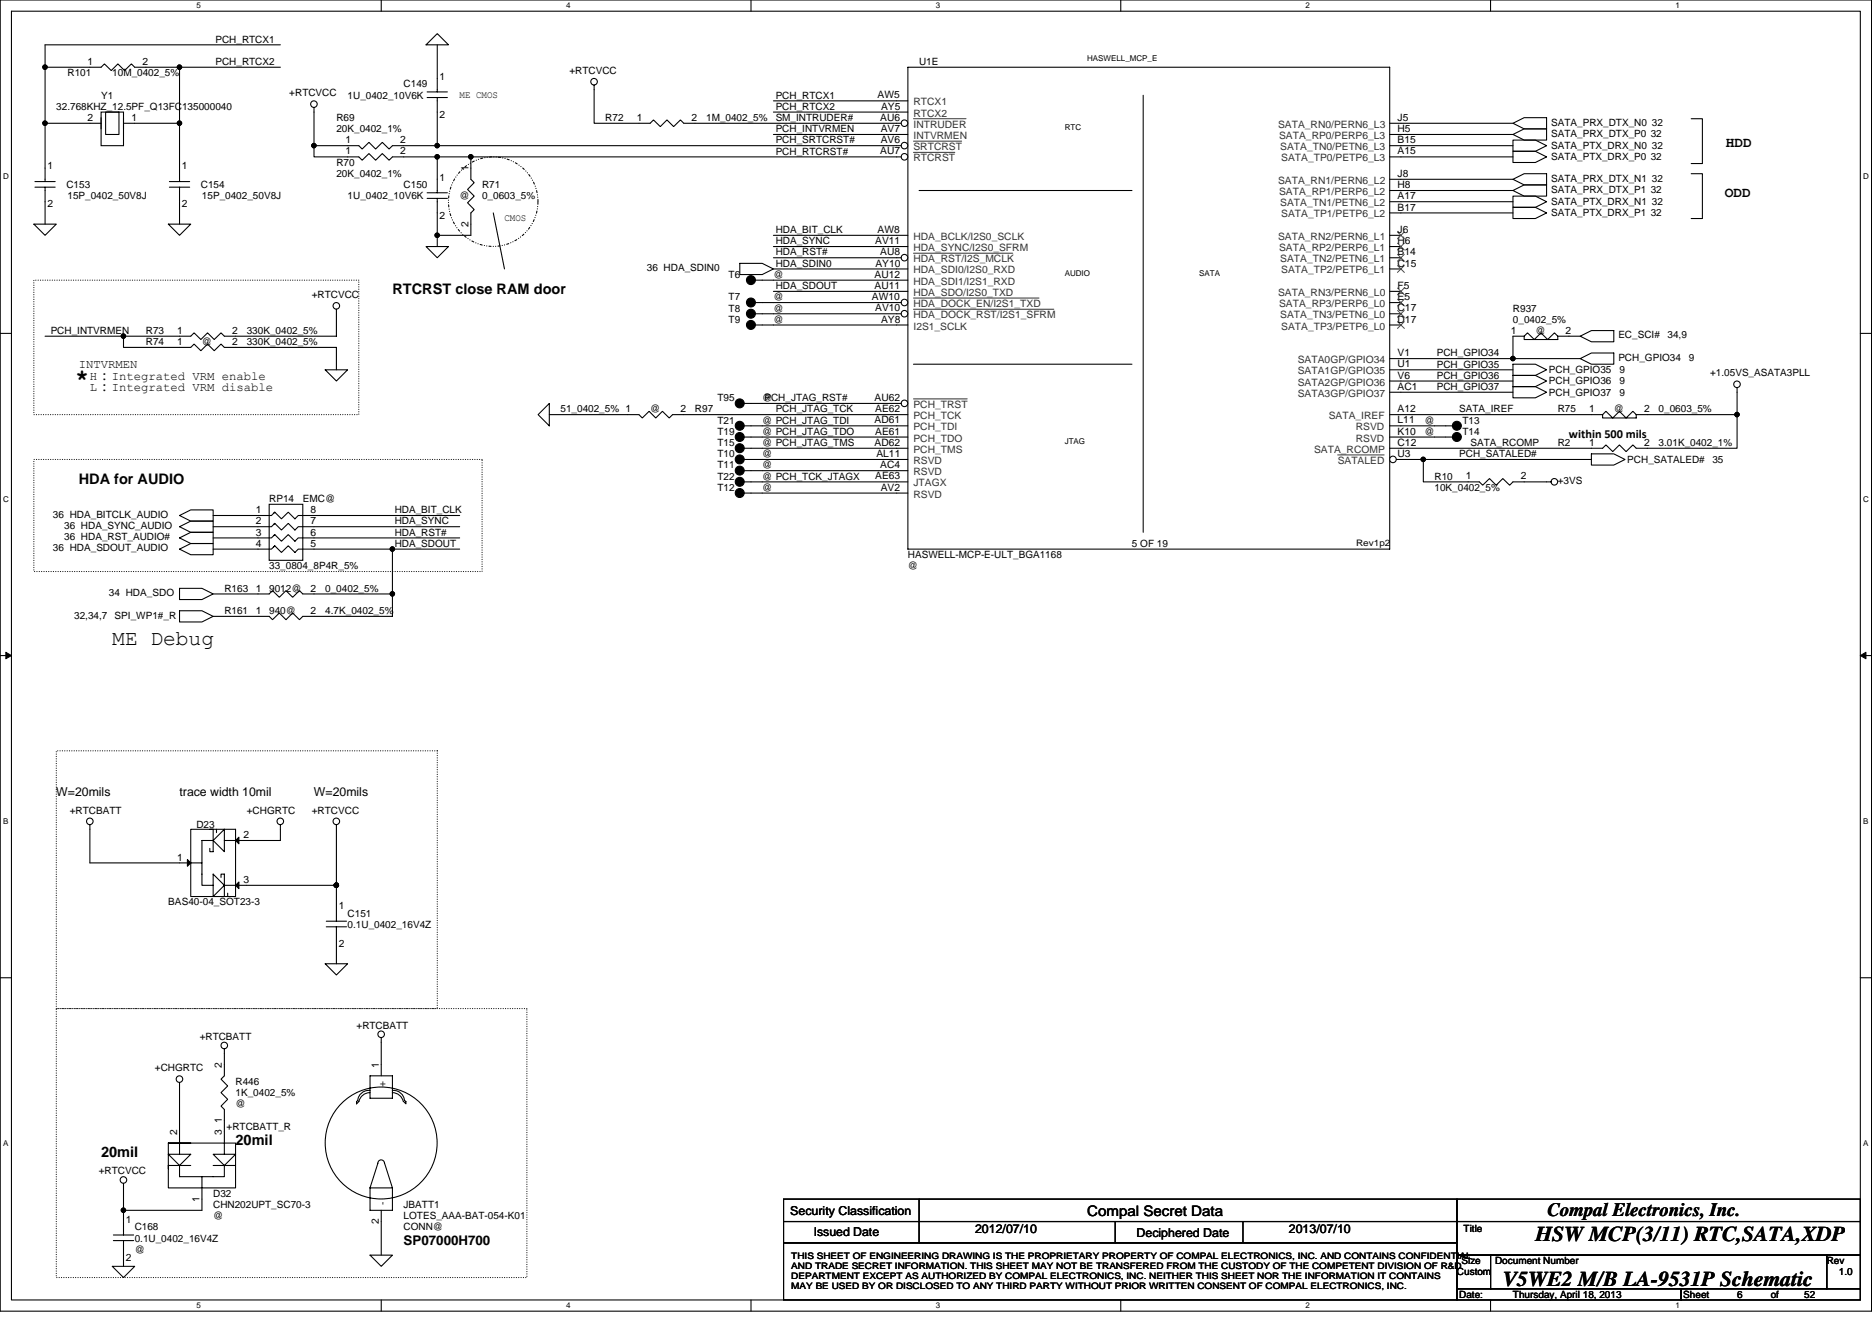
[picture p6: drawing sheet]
<svg xmlns="http://www.w3.org/2000/svg" width="297mm" height="210mm" viewBox="0 0 297 210" stroke-linecap="round" stroke-linejoin="round" font-family="sans-serif">
<defs><g id="words">
<text font-size="3.5" x="12" y="60.9">*</text>
<g font-size="3.4">
<text x="17.8" y="102.3">ME Debug</text>
<text x="243.6" y="196.8">HSW MCP(3/11) RTC,SATA,XDP</text>
<text x="238.5" y="204">V5WE2 M/B LA-9531P Schematic</text>
</g>
<text font-size="3" x="245.6" y="193">Compal Electronics, Inc.</text>
<g font-size="2.3">
<text x="273.9" y="23.3">HDD</text>
<text x="273.7" y="31.3">ODD</text>
<text x="62.3" y="46.6">RTCRST close RAM door</text>
<text x="12.5" y="76.8">HDA for AUDIO</text>
<text x="16" y="183.5">20mil</text>
<text x="37.4" y="181.7">20mil</text>
<text x="172.5" y="192.8">Compal Secret Data</text>
</g>
<text font-size="2.1" x="64" y="197.5">SP07000H700</text>
<g font-size="1.9">
<text x="12.5" y="58.5">INTVRMEN</text>
<text x="14.3" y="62">L：Integrated VRM disable</text>
<text x="14.3" y="60.2">H：Integrated VRM enable</text>
<text x="249" y="69.4">within 500 mils</text>
<text x="8.9" y="126.2">W=20mils</text>
<text x="28.5" y="126.2">trace width 10mil</text>
<text x="49.8" y="126.2">W=20mils</text>
<text x="125.4" y="192.7">Security Classification</text>
<text x="129.1" y="196.1">Issued Date</text>
<text x="154.7" y="195.6">2012/07/10</text>
<text x="180.3" y="196.3">Deciphered Date</text>
<text x="204.5" y="195.6">2013/07/10</text>
</g>
<g font-size="1.6">
<text x="13.9" y="10.3">1</text>
<text x="22.6" y="10.3">2</text>
<text x="34.2" y="10.3">PCH_RTCX2</text>
<text x="34.2" y="6.8">PCH_RTCX1</text>
<text x="90.4" y="11.7">+RTCVCC</text>
<text x="145.8" y="10.3">U1E</text>
<text x="8.9" y="17.4">32.768KHZ_12.5PF_Q13FC135000040</text>
<text x="10.7" y="12.1">R101</text>
<text x="16" y="15.6">Y1</text>
<text x="17.8" y="12.1">10M_0402_5%</text>
<text x="45.9" y="15.3">+RTCVCC</text>
<text x="55.2" y="15.6">1U_0402_10V6K</text>
<text x="64" y="13.9">C149</text>
<text x="69.8" y="12.6">1</text>
<text x="72.9" y="15.5">ME CMOS</text>
<text x="123.1" y="17.4">PCH_RTCX2</text>
<text x="123.1" y="15.6">PCH_RTCX1</text>
<text x="139.3" y="15.6">AW5</text>
<text x="139.8" y="17.4">AY5</text>
<text x="13.9" y="19.2">2</text>
<text x="20.8" y="19.2">1</text>
<text x="53.4" y="19.2">R69</text>
<text x="53.4" y="21">20K_0402_1%</text>
<text x="54.8" y="22.7">1</text>
<text x="63.5" y="22.7">2</text>
<text x="69.8" y="18.7">2</text>
<text x="96.1" y="19.2">R72</text>
<text x="101" y="19.2">1</text>
<text x="109.7" y="19.2">2</text>
<text x="112.1" y="19.2">1M_0402_5%</text>
<text x="123.1" y="19.2">SM_INTRUDER#</text>
<text x="123.1" y="21">PCH_INTVRMEN</text>
<text x="123.1" y="22.8">PCH_SRTCRST#</text>
<text x="139.7" y="19.2">AU6</text>
<text x="139.8" y="21">AV7</text>
<text x="139.8" y="22.7">AV6</text>
<text x="221.8" y="22.7">B15</text>
<text x="221.8" y="21">H5</text>
<text x="221.8" y="19.2">J5</text>
<text x="246.1" y="21.7">SATA_PRX_DTX_P0 32</text>
<text x="246.1" y="23.6">SATA_PTX_DRX_N0 32</text>
<text x="246.1" y="19.9">SATA_PRX_DTX_N0 32</text>
<text x="7.5" y="26.9">1</text>
<text x="10.5" y="29.9">C153</text>
<text x="28.9" y="26.9">1</text>
<text x="31.9" y="29.9">C154</text>
<text x="53.4" y="26.3">R70</text>
<text x="53.4" y="28.1">20K_0402_1%</text>
<text x="54.8" y="24.5">1</text>
<text x="63.5" y="24.5">2</text>
<text x="64" y="29.9">C150</text>
<text x="69.8" y="28.6">1</text>
<text x="74.3" y="27.2" transform="rotate(-90 74.3 27.2)">1</text>
<text x="76.5" y="29.9">R71</text>
<text x="123.1" y="24.5">PCH_RTCRST#</text>
<text x="139.7" y="24.5">AU7</text>
<text x="221.8" y="24.5">A15</text>
<text x="221.8" y="29.8">H8</text>
<text x="221.8" y="28.1">J8</text>
<text x="246.1" y="25.4">SATA_PTX_DRX_P0 32</text>
<text x="246.1" y="28.8">SATA_PRX_DTX_N1 32</text>
<text x="7.5" y="32.9">2</text>
<text x="10.7" y="31.6">15P_0402_50V8J</text>
<text x="28.9" y="32.9">2</text>
<text x="32" y="31.6">15P_0402_50V8J</text>
<text x="55.2" y="31.6">1U_0402_10V6K</text>
<text x="69.8" y="34.7">2</text>
<text x="72.9" y="31.6">@</text>
<text x="74.3" y="35.9" transform="rotate(-90 74.3 35.9)">2</text>
<text x="76.5" y="31.6">0_0603_5%</text>
<text x="80" y="35">CMOS</text>
<text x="221.8" y="33.4">B17</text>
<text x="221.8" y="31.6">A17</text>
<text x="246.1" y="30.6">SATA_PRX_DTX_P1 32</text>
<text x="246.1" y="32.5">SATA_PTX_DRX_N1 32</text>
<text x="246.1" y="34.3">SATA_PTX_DRX_P1 32</text>
<text x="123.1" y="37">HDA_BIT_CLK</text>
<text x="123.1" y="38.8">HDA_SYNC</text>
<text x="123.1" y="40.5">HDA_RST#</text>
<text x="138.9" y="38.7">AV11</text>
<text x="139.3" y="37">AW8</text>
<text x="139.7" y="40.5">AU8</text>
<text x="221.8" y="40.5">B14</text>
<text x="221.8" y="38.7">H6</text>
<text x="221.8" y="37">J6</text>
<text x="49.5" y="47.3">+RTCVCC</text>
<text x="102.6" y="43">36 HDA_SDIN0</text>
<text x="115.6" y="44.1">T6</text>
<text x="115.6" y="47.6">T7</text>
<text x="122.7" y="44.1">@</text>
<text x="122.7" y="47.6">@</text>
<text x="123.1" y="42.3">HDA_SDIN0</text>
<text x="123.1" y="45.9">HDA_SDOUT</text>
<text x="138.4" y="47.6">AW10</text>
<text x="138.8" y="45.8">AU11</text>
<text x="138.8" y="44.1">AU12</text>
<text x="138.9" y="42.3">AY10</text>
<text x="221.8" y="42.3">C15</text>
<text x="221.8" y="47.6">E5</text>
<text x="221.8" y="45.8">F5</text>
<text x="8" y="53">PCH_INTVRMEN</text>
<text x="23.2" y="53">R73</text>
<text x="28.1" y="53">1</text>
<text x="36.8" y="53">2</text>
<text x="39.2" y="53">330K_0402_5%</text>
<text x="115.6" y="51.2">T9</text>
<text x="115.6" y="49.4">T8</text>
<text x="122.7" y="51.2">@</text>
<text x="122.7" y="49.4">@</text>
<text x="138.9" y="49.4">AV10</text>
<text x="139.8" y="51.2">AY8</text>
<text x="221.8" y="51.2">D17</text>
<text x="221.8" y="49.4">C17</text>
<text x="239.7" y="53">1</text>
<text x="240.1" y="49.4">R937</text>
<text x="240.1" y="51.2">0_0402_5%</text>
<text x="243.6" y="53">@</text>
<text x="248.4" y="53">2</text>
<text x="256.8" y="53.7">EC_SCI#</text>
<text x="264.6" y="53.7">34,9</text>
<text x="23.2" y="54.8">R74</text>
<text x="28.1" y="54.7">1</text>
<text x="32" y="54.8">@</text>
<text x="36.8" y="54.7">2</text>
<text x="39.2" y="54.8">330K_0402_5%</text>
<text x="221.8" y="56.5">V1</text>
<text x="221.8" y="58.3">U1</text>
<text x="228" y="58.3">PCH_GPIO35</text>
<text x="228" y="56.5">PCH_GPIO34</text>
<text x="245.8" y="59.2">PCH_GPIO35</text>
<text x="256.8" y="57.3">PCH_GPIO34</text>
<text x="257" y="59.2">9</text>
<text x="268" y="57.3">9</text>
<text x="271.4" y="59.7">+1.05VS_ASATA3PLL</text>
<text x="88.9" y="65.4">51_0402_5% 1</text>
<text x="103.2" y="65.4">@</text>
<text x="108" y="65.4">2</text>
<text x="110.3" y="65.4">R97</text>
<text x="113.8" y="63.6">T95</text>
<text x="120.9" y="63.6">@</text>
<text x="121.3" y="63.6">PCH_JTAG_RST#</text>
<text x="123.1" y="65.4">PCH_JTAG_TCK</text>
<text x="138.8" y="63.6">AU62</text>
<text x="138.9" y="65.4">AE62</text>
<text x="221.8" y="60.1">V6</text>
<text x="221.8" y="61.8">AC1</text>
<text x="221.8" y="65.4">A12</text>
<text x="228" y="60.1">PCH_GPIO36</text>
<text x="228" y="61.9">PCH_GPIO37</text>
<text x="231.5" y="65.4">SATA_IREF</text>
<text x="245.8" y="62.8">PCH_GPIO37</text>
<text x="245.8" y="61">PCH_GPIO36</text>
<text x="247.2" y="65.4">R75</text>
<text x="252.2" y="65.4">1</text>
<text x="256.1" y="65.4">@</text>
<text x="257" y="62.8">9</text>
<text x="257" y="61">9</text>
<text x="260.9" y="65.4">2</text>
<text x="263.2" y="65.4">0_0603_5%</text>
<text x="113.8" y="67.2">T21</text>
<text x="113.8" y="70.8">T15</text>
<text x="113.8" y="69">T19</text>
<text x="120.9" y="67.2">@ PCH_JTAG_TDI</text>
<text x="120.9" y="70.8">@ PCH_JTAG_TMS</text>
<text x="120.9" y="69">@ PCH_JTAG_TDO</text>
<text x="138.8" y="67.2">AD61</text>
<text x="138.8" y="70.7">AD62</text>
<text x="138.9" y="69">AE61</text>
<text x="221.8" y="70.7">C12</text>
<text x="221.8" y="69">K10</text>
<text x="221.8" y="67.2">L11</text>
<text x="226" y="69">@</text>
<text x="226" y="67.2">@</text>
<text x="232.1" y="69">T14</text>
<text x="232.1" y="67.2">T13</text>
<text x="233.3" y="70.8">SATA_RCOMP</text>
<text x="247.2" y="70.8">R2</text>
<text x="252.2" y="70.7">1</text>
<text x="260.9" y="70.7">2</text>
<text x="263.2" y="70.8">3.01K_0402_1%</text>
<text x="113.8" y="76.1">T22</text>
<text x="113.8" y="77.9">T12</text>
<text x="113.8" y="74.3">T11</text>
<text x="113.8" y="72.5">T10</text>
<text x="120.9" y="76.1">@ PCH_TCK_JTAGX</text>
<text x="120.9" y="77.9">@</text>
<text x="120.9" y="74.3">@</text>
<text x="120.9" y="72.5">@</text>
<text x="138.9" y="76.1">AE63</text>
<text x="139.1" y="72.5">AL11</text>
<text x="139.7" y="74.3">AC4</text>
<text x="139.8" y="77.9">AV2</text>
<text x="221.8" y="72.5">U3</text>
<text x="227.6" y="76.1">R10</text>
<text x="227.6" y="77.9">10K_0402_5%</text>
<text x="231.5" y="72.5">PCH_SATALED#</text>
<text x="232.6" y="76.1">1</text>
<text x="241.3" y="76.1">2</text>
<text x="247.2" y="76.8">+3VS</text>
<text x="258.2" y="73.4">PCH_SATALED#</text>
<text x="271.7" y="73.4">35</text>
<text x="8.4" y="82.1">36 HDA_BITCLK_AUDIO</text>
<text x="10.2" y="83.9">36 HDA_SYNC_AUDIO</text>
<text x="40.6" y="81.4">1</text>
<text x="40.6" y="83.2">2</text>
<text x="42.7" y="79.7">RP14</text>
<text x="48" y="79.7">EMC@</text>
<text x="49.3" y="81.4">8</text>
<text x="49.3" y="83.2">7</text>
<text x="62.6" y="81.4">HDA_BIT_CLK</text>
<text x="62.6" y="83.2">HDA_SYNC</text>
<text x="8.4" y="87.5">36 HDA_SDOUT_AUDIO</text>
<text x="10.2" y="85.7">36 HDA_RST_AUDIO#</text>
<text x="40.6" y="85">3</text>
<text x="40.6" y="86.7">4</text>
<text x="49.3" y="85">6</text>
<text x="49.3" y="86.7">5</text>
<text x="62.6" y="85">HDA_RST#</text>
<text x="62.6" y="86.8">HDA_SDOUT</text>
<text x="144.1" y="88.5">HASWELL-MCP-E-ULT_BGA1168</text>
<text x="179.6" y="86.8">5 OF 19</text>
<text x="17.3" y="94.6">34 HDA_SDO</text>
<text x="35.6" y="93.9">R163</text>
<text x="40.6" y="93.9">1</text>
<text x="42.7" y="90.3">33_0804_8P4R_5%</text>
<text x="42.7" y="93.9">9012@</text>
<text x="49.3" y="93.9">2</text>
<text x="51.6" y="93.9">0_0402_5%</text>
<text x="144.1" y="90.3">@</text>
<text x="11.8" y="98.1">32,34,7</text>
<text x="18.2" y="98.1">SPI_WP1#_R</text>
<text x="35.6" y="97.4">R161</text>
<text x="40.6" y="97.4">1</text>
<text x="42.7" y="97.4">940@</text>
<text x="49.3" y="97.4">2</text>
<text x="51.6" y="97.4">4.7K_0402_5%</text>
<text x="11.1" y="129.1">+RTCBATT</text>
<text x="31.2" y="131.4">D23</text>
<text x="39.2" y="129.1">+CHGRTC</text>
<text x="49.5" y="129.1">+RTCVCC</text>
<text x="28.1" y="136.5">1</text>
<text x="38.6" y="133">2</text>
<text x="26.7" y="143.7">BAS40-04_SOT23-3</text>
<text x="38.6" y="140.1">3</text>
<text x="53.8" y="144.2">1</text>
<text x="55.2" y="145.4">C151</text>
<text x="55.2" y="147.2">0.1U_0402_16V4Z</text>
<text x="53.8" y="150.3">2</text>
<text x="31.7" y="165">+RTCBATT</text>
<text x="56.6" y="163.2">+RTCBATT</text>
<text x="24.6" y="170">+CHGRTC</text>
<text x="35.2" y="169.4" transform="rotate(-90 35.2 169.4)">2</text>
<text x="37.4" y="172.1">R446</text>
<text x="37.4" y="173.9">1K_0402_5%</text>
<text x="60.1" y="169.4" transform="rotate(-90 60.1 169.4)">1</text>
<text x="35.2" y="178.2" transform="rotate(-90 35.2 178.2)">1</text>
<text x="36" y="179.2">+RTCBATT_R</text>
<text x="37.4" y="175.7">@</text>
<text x="28.1" y="180.1" transform="rotate(-90 28.1 180.1)">2</text>
<text x="35.2" y="180.1" transform="rotate(-90 35.2 180.1)">3</text>
<text x="15.7" y="186.3">+RTCVCC</text>
<text x="31.7" y="190.6" transform="rotate(-90 31.7 190.6)">1</text>
<text x="33.8" y="189.9">D32</text>
<text x="33.8" y="191.7">CHN202UPT_SC70-3</text>
<text x="64" y="191.7">JBATT1</text>
<text x="20" y="194">1</text>
<text x="21.4" y="195.2">C168</text>
<text x="21.4" y="197">0.1U_0402_16V4Z</text>
<text x="33.8" y="193.4">@</text>
<text x="60.1" y="194.2" transform="rotate(-90 60.1 194.2)">2</text>
<text x="64" y="193.4">LOTES_AAA-BAT-054-K01</text>
<text x="64" y="195.2">CONN@</text>
<text x="232.2" y="195.4">Title</text>
<text x="20" y="200">2</text>
<text x="21.4" y="198.8">@</text>
<text x="231.2" y="202.3">Custom</text>
<text x="231.9" y="200.6">Size</text>
<text x="237.2" y="200.6">Document Number</text>
<text x="289.9" y="200.6">Rev</text>
<text x="291.8" y="202.3">1.0</text>
<text x="231.5" y="205.9">Date:</text>
<text x="240.1" y="205.9">Thursday, April 18, 2013</text>
<text x="267.1" y="205.9">Sheet</text>
<text x="275.6" y="205.9">6</text>
<text x="281" y="205.9">of</text>
<text x="286.3" y="205.9">52</text>
</g>
<g font-size="1.6" fill="#333">
<text x="144.9" y="16.7">RTCX1</text>
<text x="144.9" y="22.1">INTVRMEN</text>
<text x="144.9" y="23.8">SRTCRST</text>
<text x="144.9" y="20.3">INTRUDER</text>
<text x="144.9" y="18.5">RTCX2</text>
<text x="202.8" y="20.3">SATA_RN0/PERN6_L3</text>
<text x="203" y="22.1">SATA_RP0/PERP6_L3</text>
<text x="203.1" y="23.8">SATA_TN0/PETN6_L3</text>
<text x="144.9" y="25.6">RTCRST</text>
<text x="202.8" y="29.2">SATA_RN1/PERN6_L2</text>
<text x="203.3" y="25.6">SATA_TP0/PETP6_L3</text>
<text x="203" y="30.9">SATA_RP1/PERP6_L2</text>
<text x="203.1" y="32.7">SATA_TN1/PETN6_L2</text>
<text x="203.3" y="34.5">SATA_TP1/PETP6_L2</text>
<text x="144.9" y="38.1">HDA_BCLK/I2S0_SCLK</text>
<text x="144.9" y="39.8">HDA_SYNC/I2S0_SFRM</text>
<text x="144.9" y="41.6">HDA_RST/I2S_MCLK</text>
<text x="202.8" y="38.1">SATA_RN2/PERN6_L1</text>
<text x="203" y="39.8">SATA_RP2/PERP6_L1</text>
<text x="203.1" y="41.6">SATA_TN2/PETN6_L1</text>
<text x="144.9" y="43.4">HDA_SDI0/I2S0_RXD</text>
<text x="144.9" y="46.9">HDA_SDO/I2S0_TXD</text>
<text x="144.9" y="45.2">HDA_SDI1/I2S1_RXD</text>
<text x="202.8" y="46.9">SATA_RN3/PERN6_L0</text>
<text x="203.3" y="43.4">SATA_TP2/PETP6_L1</text>
<text x="144.9" y="52.3">I2S1_SCLK</text>
<text x="144.9" y="48.7">HDA_DOCK_EN/I2S1_TXD</text>
<text x="144.9" y="50.5">HDA_DOCK_RST/I2S1_SFRM</text>
<text x="203" y="48.7">SATA_RP3/PERP6_L0</text>
<text x="203.1" y="50.5">SATA_TN3/PETN6_L0</text>
<text x="203.3" y="52.3">SATA_TP3/PETP6_L0</text>
<text x="205.9" y="57.6">SATA0GP/GPIO34</text>
<text x="205.9" y="59.4">SATA1GP/GPIO35</text>
<text x="144.9" y="64.7">PCH_TRST</text>
<text x="205.9" y="61.2">SATA2GP/GPIO36</text>
<text x="205.9" y="62.9">SATA3GP/GPIO37</text>
<text x="144.9" y="66.5">PCH_TCK</text>
<text x="144.9" y="68.3">PCH_TDI</text>
<text x="144.9" y="70.1">PCH_TDO</text>
<text x="144.9" y="71.8">PCH_TMS</text>
<text x="208.5" y="71.8">SATA_RCOMP</text>
<text x="210.8" y="66.5">SATA_IREF</text>
<text x="215.1" y="70.1">RSVD</text>
<text x="215.1" y="68.3">RSVD</text>
<text x="144.9" y="77.2">JTAGX</text>
<text x="144.9" y="73.6">RSVD</text>
<text x="144.9" y="75.4">RSVD</text>
<text x="212.3" y="73.6">SATALED</text>
<text x="144.9" y="79">RSVD</text>
<text x="61.2" y="172.5" transform="rotate(-90 61.2 172.5)">+</text>
<text x="61.2" y="191.1" transform="rotate(-90 61.2 191.1)">-</text>
</g>
<g font-size="1.4">
<text x="215.2" y="86.6">Rev1p2</text>
<text x="125.6" y="199.7">THIS SHEET OF ENGINEERING DRAWING IS THE PROPRIETARY PROPERTY OF COMPAL ELECTRONICS, INC. AND CONTAINS CONFIDENTIAL</text>
<text x="125.6" y="201.3">AND TRADE SECRET INFORMATION. THIS SHEET MAY NOT BE TRANSFERED FROM THE CUSTODY OF THE COMPETENT DIVISION OF R&amp;D</text>
<text x="125.6" y="202.9">DEPARTMENT EXCEPT AS AUTHORIZED BY COMPAL ELECTRONICS, INC. NEITHER THIS SHEET NOR THE INFORMATION IT CONTAINS</text>
<text x="125.6" y="204.6">MAY BE USED BY OR DISCLOSED TO ANY THIRD PARTY WITHOUT PRIOR WRITTEN CONSENT OF COMPAL ELECTRONICS, INC.</text>
</g>
<g font-size="1.3">
<text x="31.2" y="1.3">5</text>
<text x="89.8" y="1.3">4</text>
<text x="148.5" y="1.3">3</text>
<text x="207.2" y="1.3">2</text>
<text x="265.8" y="1.3">1</text>
<text x="172.5" y="9.7">HASWELL_MCP_E</text>
<text x="168.9" y="20.7">RTC</text>
<text x=".5" y="28.5">D</text>
<text x="295.6" y="28.5">D</text>
<text x="168.9" y="43.8">AUDIO</text>
<text x="190.3" y="43.8">SATA</text>
<text x="168.9" y="70.5">JTAG</text>
<text x=".5" y="79.6">C</text>
<text x="295.6" y="79.6">C</text>
<text x=".5" y="130.7">B</text>
<text x="295.6" y="130.7">B</text>
<text x=".5" y="181.8">A</text>
<text x="295.6" y="181.8">A</text>
<text x="31.2" y="207.6">5</text>
<text x="89.8" y="207.6">4</text>
<text x="148.5" y="207.6">3</text>
<text x="207.2" y="207.6">2</text>
<text x="265.8" y="207.6">1</text>
</g>
</g></defs>
<path d="M0 0h297v208h-297zM1.8 1.8h293.4v204.4h-293.4z" fill="none" stroke="#000" stroke-width=".17"/>
<g fill="#fff">
<path d="M31.2 .2h.7v1.4h-.7z"/>
<path d="M31.2 206.4h.7v1.5h-.7z"/>
</g>
<path d="M60.5 0v1.8M60.5 206.2v1.8" fill="none" stroke="#000" stroke-width=".17"/>
<g fill="#fff">
<path d="M89.8 .2h.7v1.4h-.7z"/>
<path d="M89.8 206.4h.7v1.5h-.7z"/>
</g>
<path d="M119.2 0v1.8M119.2 206.2v1.8" fill="none" stroke="#000" stroke-width=".17"/>
<g fill="#fff">
<path d="M148.5 .2h.7v1.4h-.7z"/>
<path d="M148.5 206.4h.7v1.5h-.7z"/>
</g>
<path d="M177.8 0v1.8M177.8 206.2v1.8" fill="none" stroke="#000" stroke-width=".17"/>
<g fill="#fff">
<path d="M207.2 .2h.7v1.4h-.7z"/>
<path d="M207.2 206.4h.7v1.5h-.7z"/>
</g>
<path d="M236.5 0v1.8M236.5 206.2v1.8" fill="none" stroke="#000" stroke-width=".17"/>
<g fill="#fff">
<path d="M265.9 .2h.6v1.4h-.6z"/>
<path d="M265.9 206.4h.6v1.5h-.6z"/>
<path d="M.5 27.3h.9v1.4h-.9z"/>
<path d="M295.6 27.3h.9v1.4h-.9z"/>
<path d="M.5 78.4h.9v1.5h-.9z"/>
<path d="M295.6 78.4h.9v1.5h-.9z"/>
</g>
<path d="M0 52.9h1.8M295.2 52.9h1.8" fill="none" stroke="#000" stroke-width=".17"/>
<g fill="#fff">
<path d="M.5 129.6h.8v1.4h-.8z"/>
<path d="M295.6 129.6h.9v1.4h-.9z"/>
</g>
<path d="M0 104h1.8M295.2 104h1.8" fill="none" stroke="#000" stroke-width=".17"/>
<path d="M.9 103.5l.9 .5-.9 .5zM295.2 104l.9-.5v1z" fill="#000" stroke="#000" stroke-width=".16"/>
<g fill="#fff">
<path d="M.5 180.7h.8v1.4h-.8z"/>
<path d="M295.6 180.7h.9v1.4h-.9z"/>
</g>
<g fill="none" stroke="#000" stroke-width=".17">
<path d="M7.2 19.6v9.2M7.2 10.7v8.9h8.8M7.2 10.7h8.8l.6-.6 1 1.1 1.1-1.1 1.1 1.1 1-1.1 .6 .6h7.1v8.9M16 17.8h3.6v5.3h-3.6zM16 18.7v1.7M16.8 17.8h2.1v3.5h-2.1zM19.6 18.7v1.7M19.6 19.6h8.9M28.5 10.7h16M28.5 19.6v9.2M44.5 7.1h-37.3v3.6M49.8 17.1v6"/>
<path d="M67.8 15.5h3.2M67.8 14.6h3.2M69.4 15.5v7.6M69.4 7.1v7.5M69.4 5.3l1.8 1.8h-3.6zM94.3 13.5v6.1h8.9l.5-.6 1.1 1.1 1-1.1 1.1 1.1 1.1-1.1 .5 .6h33.8M122.7 17.8h19.6M122.7 16h19.6M144.1 10.7h76.4v76.4h-76.4zM181.4 15.1v69.4M222.3 19.6h17.8M240.1 19.6l1.7-.9h3.6v1.7h-3.6z"/>
<path d="M268.3 18.8h1.8v7.2h-1.8M5.4 35.6h3.5l-1.7 1.7zM5.5 29.7h3.3M5.5 28.8h3.3M7.2 29.7v5.9M26.7 35.6h3.6l-1.8 1.7zM26.9 29.7h3.2M26.9 28.8h3.2M28.5 29.7v5.9M49.8 23.1v1.8h7.1l.6 .5 1-1 1.1 1 1.1-1 1 1 .6-.5h80M49.8 23.1h7.1l.6 .5 1-1 1.1 1 1.1-1 1 1 .6-.5h80M67.6 39.1h3.6l-1.8 1.8z"/>
<path d="M67.8 31.5h3.2M67.8 30.6h3.2M69.4 24.9v5.7M69.4 31.5v7.6M74.7 24.9v3.5l.5 .6-1 1.1 1 1-1 1.1 1 1.1-.5 .5v3.5h-5.3M78.3 33.8l1.7 8.9M122.7 37.3h19.6M122.7 21.3h21.4M122.7 39.1h19.6M145.8 30.2h33.8M222.3 21.3h17.8M222.3 23.1h17.8"/>
<path d="M222.3 24.9h17.8M222.3 28.4h17.8M222.3 30.2h17.8M222.3 32h17.8M222.3 33.8h17.8M240.1 21.3l1.7-.9h3.6v1.8h-3.6zM240.1 22.2h3.5l1.8 .9-1.8 .9h-3.5zM240.1 24h3.5l1.8 .9-1.8 .9h-3.5zM240.1 30.2l1.7-.9h3.6v1.8h-3.6zM240.1 31.1h3.5l1.8 .9-1.8 .9h-3.5zM240.1 32.9h3.5l1.8 .9-1.8 .9h-3.5zM240.1 28.4l1.7-.8h3.6v1.7h-3.6z"/>
<path d="M268.3 27.6h1.8v7.1h-1.8M7.2 53.3h12.4v1.8h10.7l.5-.5 1.1 1 1-1 1.1 1 1.1-1 .5 .5h17.8v3.6M51.6 58.7h3.6l-1.8 1.8zM53.4 49.1v4.2h-17.8l-.5-.5-1.1 1.1-1.1-1.1-1 1.1-1.1-1.1-.5 .5h-10.7M117.4 41.8h3.5l1.8 .9-1.8 .9h-3.5zM119.9 44.4h22.4M122.7 40.9h19.6M122.7 42.7h19.6M122.7 46.2h19.6M122.7 49.8h19.6M142.3 48h-22.4M142.3 51.6h-22.4"/>
<path d="M144.9 57.8h34.7M222.3 56.9h28.4M222.3 58.7h17.8M240.1 57.8h3.5l1.8 .9-1.8 .9h-3.5zM240.1 59.6h3.5l1.8 .9-1.8 .8h-3.5zM241.8 53.3l.6-.5 1.1 1.1 1-1.1 1.1 1.1 1.1-1.1 .5 .5M241.8 53.3v.6h5.4v-.6M241.8 53.3h-1.7v3.6M247.2 53.3h3.5M250.7 56.9l1.8-.9h3.6v1.8h-3.6zM250.7 53.3l1.8-.8h3.6v1.7h-3.6zM85.4 65.8l1.8-1.8v3.6z"/>
<path d="M87.2 65.8h14.2l.5 .5 1.1-1 1.1 1 1-1 1.1 1 .5-.5h35.6M118.1 67.6h24.2M118.1 78.2h24.2M120.9 71.1h21.4M120.9 72.9h21.4M120.9 74.7h21.4M120.9 69.3h21.4M142.3 76.5h-24.2M142.3 64h-24.2M222.3 67.6h8.2M222.3 69.3h8.2M222.3 62.2h17.8"/>
<path d="M222.3 60.5h17.8M222.3 72.9h3.5v3.6h8.9l.6 .5 1-1.1 1.1 1.1 1.1-1.1 1 1.1 .6-.5h6M222.3 65.8h30.2M225.8 72.9h26.7M240.1 61.3h3.5l1.8 .9-1.8 .9h-3.5zM252.5 72h3.6l1.7 .9-1.7 .9h-3.6zM261.4 65.8h14.2M275.6 61.5v9.6h-16l-.5-.5-1.1 1-1-1-1.1 1-1.1-1-.5 .5h-32M28.5 81.8l1.8-.9h3.5v1.8h-3.5zM28.5 83.6l1.8-.9h3.5v1.8h-3.5zM28.5 85.3l1.8-.8h3.5v1.7h-3.5zM28.5 87.1l1.8-.9h3.5v1.8h-3.5z"/>
<path d="M28.5 93.3h3.5l1.8 .9-1.8 .9h-3.5zM28.5 96.9h3.5l1.8 .9-1.8 .9h-3.5zM33.8 81.8h9.3l.5-.5 1.1 1 1-1 1.1 1 .5-.5h25.6M33.8 83.6h9.3l.5-.6 1.1 1.1 1-1.1 1.1 1.1 .5-.5h25.6M33.8 85.3h9.3l.5-.5 1.1 1.1 1-1.1 1.1 1.1 .5-.6h25.6M33.8 94.2h8.9l.5-.5 1.1 1.1 1.1-1.1 1 1.1 1.1-1.1 .5 .5h14.3M42.7 80h5.3v8.9h-5.3zM43.6 81.3l-.2 .1M43.6 83l-.2 .2M43.6 84.8l-.2 .2M62.3 87.1v10.7h-14.3l-.5 .5-1.1-1-1 1-1.1-1-1.1 1-.5-.5h-8.9M72.9 87.1h-25.6l-.5 .6-1.1-1.1-1 1.1-1.1-1.1-.5 .5h-9.3"/>
<path d="M14.3 130.9v6h17.7M30.3 131.6h7.1v10.6h-7.1zM33.3 131.6h.5v3.5h-.5v-.5M33.8 133.3h-1.8v7.2h1.8M33.8 138.7l1.8 1.8-1.8 1.7zM34.4 131.6v.5M35.1 139.2v-.5h.5v3.5M35.6 131.6v3.5l-1.8-1.8zM44.5 130.9v2.4h-8.9M53.4 130.9v13.1M0 155.1h1.8M35.6 140.5h17.8"/>
<path d="M36.1 141.7v.5M51.6 152.9h3.6l-1.8 1.8zM53.4 149.4v3.5M295.2 155.1h1.8M28.5 171.7v11.4M35.6 166.4v4.3l-.5 .5 1 1.1-1 1.1 1 1-1 1.1 .5 .5v7.1M56.8 174.6l-.2 .2v.3l.3-.3M58.7 173.4a1.77 1.77 0 0 0-1.7 1.4M58.7 173a1.78 1.78 0 0 0-1.9 1.6M58.7 170.7h3.6v3.5h-3.6zM60.5 164.6v6.1M62.2 173.4a1.77 1.77 0 0 1 1.8 1.4"/>
<path d="M62.2 173a1.78 1.78 0 0 1 2 1.6M64.2 174.6l.2 .2v.3l-.4-.3M18 196.8h3.2M18 195.9h3.2M19.6 187.7v8.2M19.6 196.8v4.1M26.7 181.4h10.7v7.1h-10.7zM26.7 183.1h3.6l-1.8 1.8zM26.7 181.4h3.6M28.5 184.9v1.8h7.1v-1.8M30.3 184.9h-3.6v.5M32 186.7v5.3h-12.4"/>
<path d="M33.8 183.1h3.6l-1.8 1.8zM33.8 184.9h3.6M58.7 188.5l1.3-4a.52 .52 0 0 1 .5-.5 .52 .52 0 0 1 .5 .5l1.3 4M58.7 188.5v3.5h3.6v-3.5M58.7 188.5h3.6M58.7 199.1h3.6l-1.8 1.8zM60.5 192v7.1M124.3 190.2h106.9v3.6h-106.9zM124.3 193.8h106.9v3.4h-106.9zM124.3 197.2h106.9v9h-106.9zM145.8 190.2v7M177 193.8v3.4"/>
<path d="M197.2 193.8v3.4M231.2 190.2h64v3.6h-64zM231.2 193.8h64v5.3h-64zM231.2 199.1h5.3v5.4h-5.3zM236.5 199.1h53.4v5.4h-53.4zM289.9 199.1h5.3v5.4h-5.3zM17.8 200.9h3.6l-1.8 1.8zM231.2 204.5h35.5v1.7h-35.5zM266.7 204.5h28.5v1.7h-28.5z"/>
<circle cx="49.8" cy="16.5" r=".52"/>
<circle cx="94.3" cy="13" r=".52"/>
<circle cx="53.4" cy="48.5" r=".52"/>
<circle cx="246.6" cy="76.4" r=".52"/>
<circle cx="275.6" cy="61" r=".52"/>
<circle cx="14.2" cy="130.3" r=".52"/>
<circle cx="44.5" cy="130.3" r=".52"/>
<circle cx="53.4" cy="130.3" r=".52"/>
<circle cx="28.5" cy="171.2" r=".52"/>
<circle cx="35.6" cy="165.9" r=".52"/>
<circle cx="60.5" cy="164.1" r=".52"/>
<circle cx="19.6" cy="187.2" r=".52"/>
<circle cx="60.5" cy="181.3" r="8.9"/>
</g>
<path d="M5.4 44.4h51.5v21.4h-51.5zM5.4 72.9h71.1v17.8h-71.1zM8.9 119.1h60.5v40.9h-60.5zM8.9 160h74.7v42.7h-74.7z" fill="none" stroke="#000" stroke-width=".17" stroke-dasharray="0 .3"/>
<circle cx="78.3" cy="32" r="7.1" fill="none" stroke="#000" stroke-width=".17" stroke-dasharray=".3 .3 0 .3 0 .3"/>
<g fill="#000" stroke="#000" stroke-width=".17">
<path d="M29.7 136.4l.6 .5-.6 .5zM37.4 133.3l.5-.5v1.1zM37.4 140.5l.5-.6v1.1z"/>
<circle cx="7.1" cy="10.7" r=".35"/>
<circle cx="7.1" cy="19.5" r=".35"/>
<circle cx="28.5" cy="19.5" r=".35"/>
<circle cx="28.5" cy="10.7" r=".35"/>
<circle cx="49.8" cy="23.1" r=".35"/>
<circle cx="69.4" cy="24.9" r=".35"/>
<circle cx="69.4" cy="23.1" r=".35"/>
<circle cx="69.4" cy="37.3" r=".35"/>
<circle cx="74.7" cy="24.9" r=".35"/>
<circle cx="19.6" cy="53.3" r=".35"/>
<circle cx="119.2" cy="51.6" r=".71"/>
<circle cx="119.2" cy="44.4" r=".71"/>
<circle cx="119.2" cy="48" r=".71"/>
<circle cx="240.1" cy="56.9" r=".35"/>
<circle cx="117.4" cy="76.4" r=".71"/>
<circle cx="117.4" cy="78.2" r=".71"/>
<circle cx="117.4" cy="67.6" r=".71"/>
<circle cx="117.4" cy="64" r=".71"/>
<circle cx="225.8" cy="72.9" r=".35"/>
<circle cx="231.2" cy="69.3" r=".71"/>
<circle cx="231.2" cy="67.6" r=".71"/>
<circle cx="275.6" cy="65.8" r=".35"/>
<circle cx="62.3" cy="94.2" r=".35"/>
<circle cx="62.3" cy="87.1" r=".35"/>
<circle cx="53.4" cy="140.4" r=".35"/>
<circle cx="19.6" cy="192" r=".35"/>
</g>
<circle cx="143.5" cy="23.1" r=".52" fill="#fff" stroke="#000" stroke-width=".17"/>
<path d="M142.3 23.1h.7" fill="none" stroke="#000" stroke-width=".17"/>
<path d="M144.9 22.4h7.7" fill="none" stroke="#333" stroke-width=".16"/>
<circle cx="143.5" cy="24.9" r=".52" fill="#fff" stroke="#000" stroke-width=".17"/>
<g fill="none" stroke="#000" stroke-width=".17">
<path d="M142.3 16h1.8M220.5 19.6h1.8M142.3 24.9h.7M220.5 24.9h1.8M220.5 21.3h1.8M220.5 23.1h1.8M220.5 30.2h1.8M220.5 28.4h1.8M220.5 32h1.8M220.5 33.8h1.8M220.5 39.1h1.8M220.5 37.3h1.8"/>
<path d="M220.5 40.9h1.8M220.5 42.7h1.8M220.5 46.2h1.8M220.5 48h1.8M220.5 49.8h1.8M220.5 51.6h1.8M220.5 56.9h1.8M220.5 58.7h1.8M220.5 60.5h1.8M220.5 62.2h1.8M220.5 65.8h1.8M220.5 71.1h1.8"/>
</g>
<path d="M144.9 24.2h6.6" fill="none" stroke="#333" stroke-width=".16"/>
<g fill="none" stroke="#4c4c4c" stroke-width=".16">
<path d="M221.8 38.6l1 1.1M221.8 36.8l1 1.1M222.8 38.6l-1.1 1.1M222.8 36.8l-1.1 1.1M221.8 40.4l1 1M221.8 42.1l1 1.1M221.8 45.7l1 1.1M221.8 47.5l1 1.1M221.8 49.3l1 1M221.8 51l1 1.1M222.8 40.4l-1.1 1M222.8 42.1l-1.1 1.1"/>
<path d="M222.8 45.7l-1.1 1.1M222.8 47.5l-1.1 1.1M222.8 49.3l-1.1 1M222.8 51l-1.1 1.1"/>
</g>
<circle cx="143.5" cy="19.5" r=".52" fill="#fff" stroke="#000" stroke-width=".17"/>
<path d="M142.3 19.6h.7M142.3 17.8h1.8M142.3 76.5h1.8" fill="none" stroke="#000" stroke-width=".17"/>
<path d="M144.9 18.8h8.4" fill="none" stroke="#333" stroke-width=".16"/>
<circle cx="221" cy="72.9" r=".52" fill="#fff" stroke="#000" stroke-width=".17"/>
<path d="M142.3 37.3h1.8M142.3 39.1h1.8M142.3 51.6h1.8M142.3 72.9h1.8M142.3 78.2h1.8M142.3 74.7h1.8M221.6 72.9h.7" fill="none" stroke="#000" stroke-width=".17"/>
<path d="M212.3 72.2h7.3" fill="none" stroke="#333" stroke-width=".16"/>
<circle cx="143.5" cy="40.9" r=".52" fill="#fff" stroke="#000" stroke-width=".17"/>
<path d="M142.3 40.9h.7M142.3 42.7h1.8M142.3 46.2h1.8M142.3 44.4h1.8" fill="none" stroke="#000" stroke-width=".17"/>
<path d="M144.9 40.2h15.8" fill="none" stroke="#333" stroke-width=".16"/>
<circle cx="143.5" cy="48" r=".52" fill="#fff" stroke="#000" stroke-width=".17"/>
<path d="M142.3 48h.7" fill="none" stroke="#000" stroke-width=".17"/>
<path d="M144.9 47.3h20" fill="none" stroke="#333" stroke-width=".16"/>
<circle cx="143.5" cy="49.8" r=".52" fill="#fff" stroke="#000" stroke-width=".17"/>
<path d="M142.3 49.8h.7" fill="none" stroke="#000" stroke-width=".17"/>
<path d="M144.9 49.1h22.3" fill="none" stroke="#333" stroke-width=".16"/>
<circle cx="143.5" cy="64" r=".52" fill="#fff" stroke="#000" stroke-width=".17"/>
<g fill="none" stroke="#000" stroke-width=".17">
<path d="M119.9 49.8h2.8M118.1 69.3h2.8M118.1 71.1h2.8M118.1 74.7h2.8M118.1 72.9h2.8M142.3 64h.7M142.3 65.8h1.8M142.3 67.6h1.8M142.3 69.3h1.8M142.3 71.1h1.8M220.5 67.6h1.8M220.5 69.3h1.8"/>
<path d="M252.5 65.8h1.8M254.3 65.8l.5-.5 1.1 1 1.1-1 1 1 1.1-1 .5 .5M254.3 65.8v.5h5.3v-.5M259.6 65.8h1.8M51.8 147h3.2M51.8 146.2h3.2M53.4 147v2.4M53.4 144v2.2"/>
</g>
<path d="M144.9 63.3h8.6" fill="none" stroke="#333" stroke-width=".16"/>
<g fill="#000" stroke="#000" stroke-width=".17">
<circle cx="7.1" cy="10.7" r=".35"/>
<circle cx="7.1" cy="19.5" r=".35"/>
<circle cx="28.5" cy="19.5" r=".35"/>
<circle cx="28.5" cy="10.7" r=".35"/>
<circle cx="49.8" cy="23.1" r=".35"/>
<circle cx="69.4" cy="24.9" r=".35"/>
<circle cx="69.4" cy="23.1" r=".35"/>
<circle cx="69.4" cy="37.3" r=".35"/>
<circle cx="74.7" cy="24.9" r=".35"/>
<circle cx="19.6" cy="53.3" r=".35"/>
<circle cx="119.2" cy="49.8" r=".71"/>
<circle cx="240.1" cy="56.9" r=".35"/>
<circle cx="117.4" cy="69.3" r=".71"/>
<circle cx="117.4" cy="72.9" r=".71"/>
<circle cx="117.4" cy="71.1" r=".71"/>
<circle cx="117.4" cy="74.7" r=".71"/>
<circle cx="225.8" cy="72.9" r=".35"/>
<circle cx="275.6" cy="65.8" r=".35"/>
<circle cx="62.3" cy="94.2" r=".35"/>
<circle cx="62.3" cy="87.1" r=".35"/>
<circle cx="53.4" cy="140.4" r=".35"/>
<circle cx="19.6" cy="192" r=".35"/>
</g>
<use href="#words"/>
</svg>
